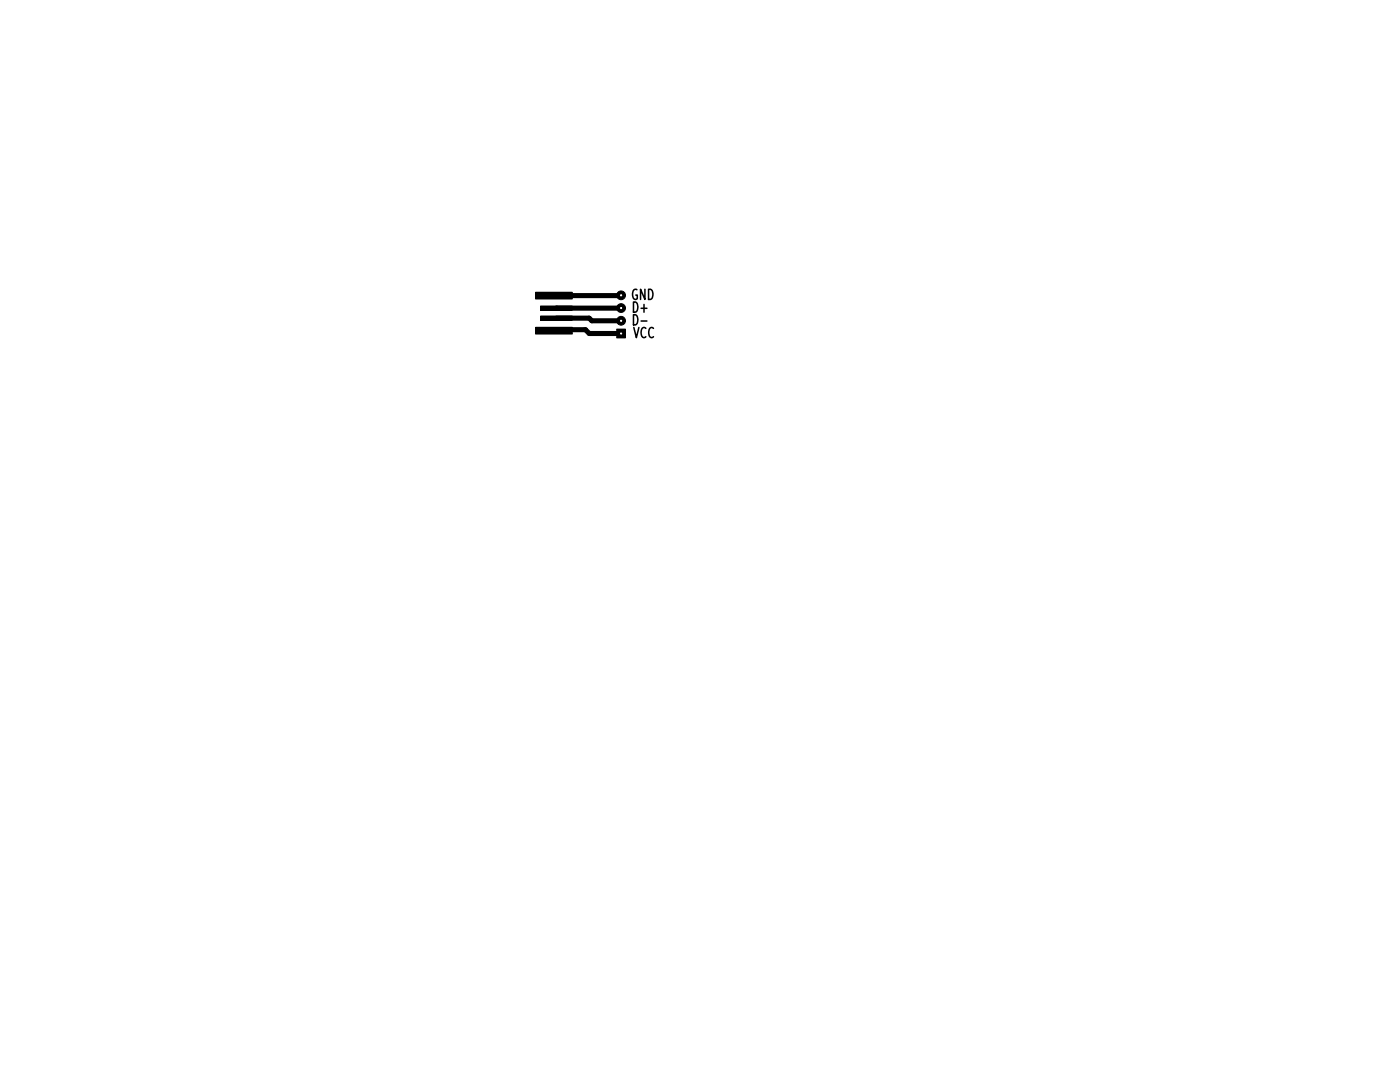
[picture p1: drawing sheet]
<svg xmlns="http://www.w3.org/2000/svg" width="279mm" height="216mm" viewBox="0 0 279 216" stroke-linecap="round" stroke-linejoin="round" font-family="sans-serif">
<path d="M127.1 57.8a.5 .5 0 0 0-.8 .4l-.1 .7a.75 .75 0 0 0 .7 .9l.3-.2v-.7h-.3M128.7 57.7v2.1l-.9-2.1v2.1M129.4 57.7h.4a1.26 1.26 0 0 1 0 2.1h-.4zM126.4 62.8h.4a1.26 1.26 0 0 1 0 2h-.4zM126.4 60.3h.4a1.26 1.26 0 0 1 0 2h-.4zM126.5 65.3l.5 2.1 .5-2.1M127.9 64.1h1.2M127.9 61.5h1.2M128.5 60.7v1.6M128.9 65.5l-.1-.1a.5 .5 0 0 0-.8 .4l-.1 .7a.75 .75 0 0 0 .7 .9l.3-.2M130.4 65.5l-.1-.1a.5 .5 0 0 0-.8 .4v.7a.75 .75 0 0 0 .6 .9l.3-.2" fill="none" stroke="#000" stroke-width=".3"/>
<g fill="#000">
<path d="M106.9 58.3h7.3v1.4h-7.3zM106.9 65.3h7.3v1.4h-7.3zM107.9 63.1h6.3v.8h-6.3zM107.9 61.1h6.3v.8h-6.3zM123.1 65.7h1.7v1.7h-1.7z"/>
<circle cx="124" cy="58.9" r=".88"/>
<circle cx="124" cy="61.5" r=".88"/>
<circle cx="124" cy="64" r=".88"/>
</g>
<g fill="none" stroke="#000" stroke-width=".2">
<path d="M106.9 58.3h7.3v1.4h-7.3zM106.9 65.3h7.3v1.4h-7.3zM107.9 63.1h6.3v.8h-6.3zM107.9 61.1h6.3v.8h-6.3zM123.1 65.7h1.7v1.7h-1.7z"/>
<circle cx="124" cy="58.9" r=".88"/>
<circle cx="124" cy="61.5" r=".88"/>
<circle cx="124" cy="64" r=".88"/>
</g>
<path d="M124 58.9l-13.5 .1M110.5 66l.2-.2h6.1l.8 .7h6.4M111 63.5h6.6l.5 .5h5.9M111 61.5h12.9M111.1 61.5h-.1M124 61.5h-.1" fill="none" stroke="#000" stroke-width="1"/>
<circle cx="124" cy="66.5" r=".11" fill="#fff"/>
<circle cx="124" cy="66.5" r=".11" fill="none" stroke="#fff" stroke-width=".2"/>
<circle cx="124" cy="64" r=".11" fill="#fff"/>
<circle cx="124" cy="64" r=".11" fill="none" stroke="#fff" stroke-width=".2"/>
<circle cx="124" cy="61.5" r=".11" fill="#fff"/>
<circle cx="124" cy="61.5" r=".11" fill="none" stroke="#fff" stroke-width=".2"/>
<circle cx="124" cy="58.9" r=".11" fill="#fff"/>
<circle cx="124" cy="58.9" r=".11" fill="none" stroke="#fff" stroke-width=".2"/>
</svg>
